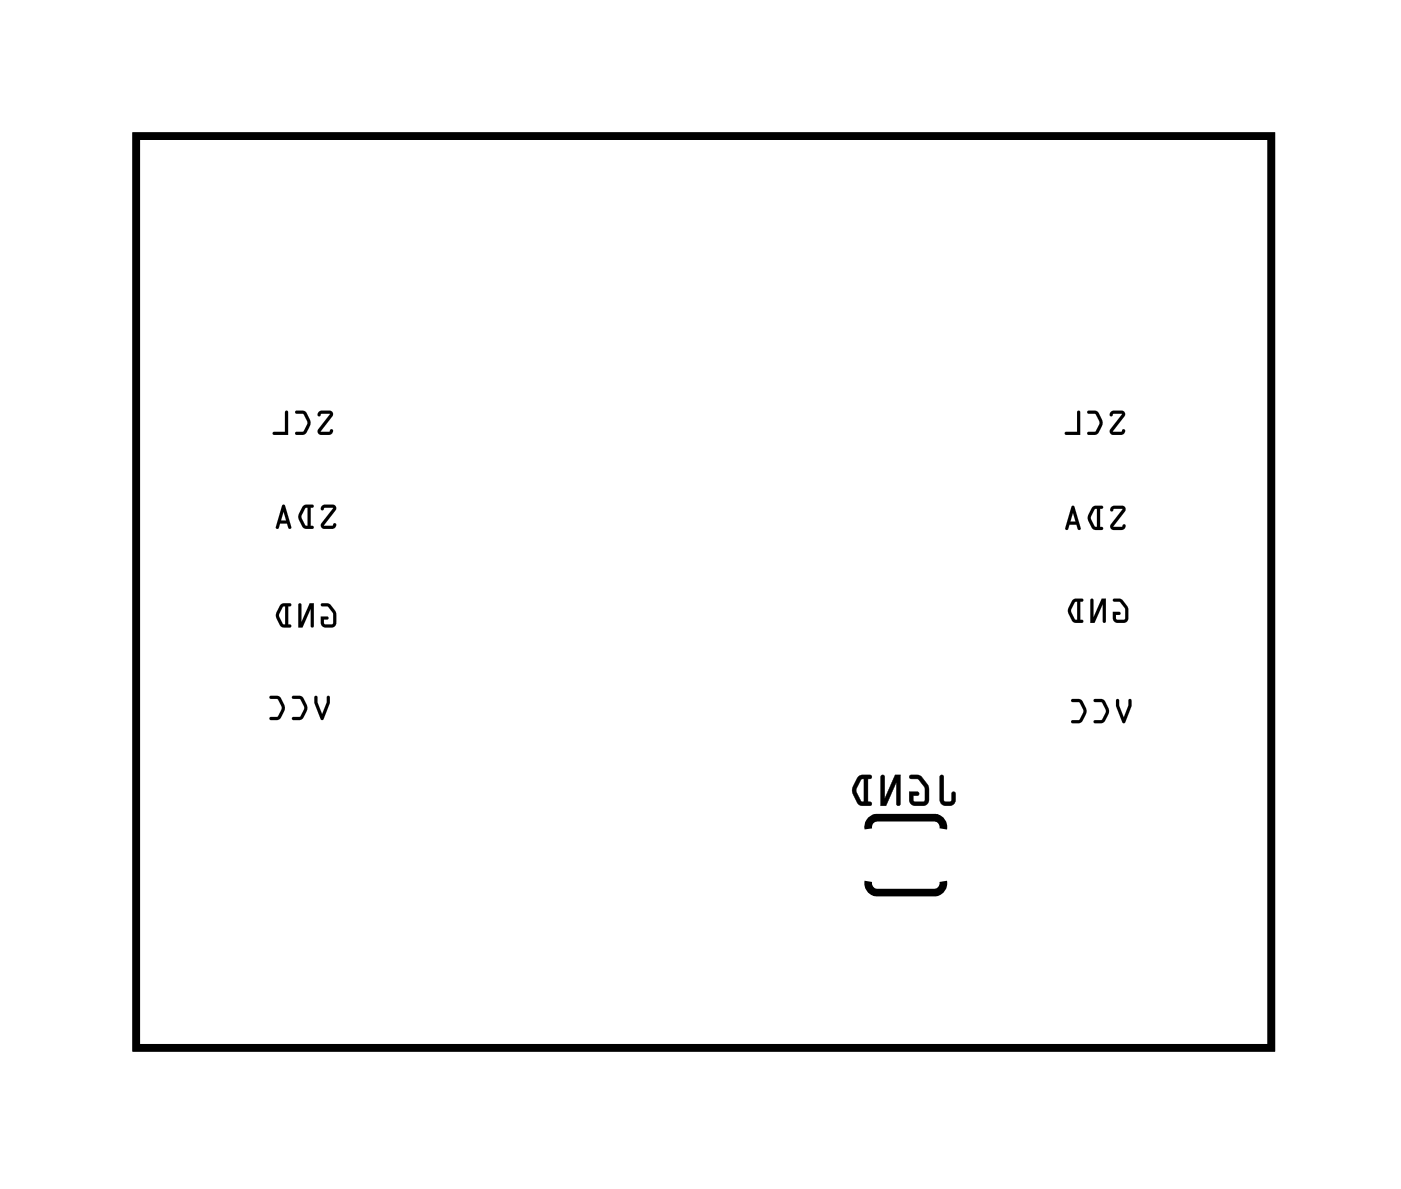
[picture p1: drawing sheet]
<svg xmlns="http://www.w3.org/2000/svg" width="37mm" height="32mm" viewBox="0 0 37 32" stroke-linecap="round" stroke-linejoin="round" font-family="sans-serif">
<path d="M3.6 3.6h30.3v24.4h-30.3zM23.2 22.1v-.2l.2-.1h1.6l.1 .1 .1 .2M23.2 23.5v.2l.2 .1h1.6l.1-.1 .1-.2" fill="none" stroke="#000" stroke-width=".2"/>
<g fill="#000">
<path d="M8.4 18.6v.2l.2 .4 .2-.6h-.1l-.1 .5zM8.4 18.6l.2 .5 .1-.5h.1l-.2 .6-.2-.4zM7.8 18.6l.2 .1 .1 .2-.1 .2h-.2v.1a.29 .29 0 0 0 .4-.3l-.1-.3zM7.8 18.6h.3l.1 .3-.2 .3h-.2l.2-.1 .1-.2-.1-.2h-.2zM7.2 18.6l.2 .1 .1 .2-.1 .2h-.2v.1a.29 .29 0 0 0 .4-.3l-.1-.3zM7.2 18.6h.3l.1 .3-.2 .3h-.2l.2-.1 .1-.2-.1-.2h-.2z"/>
<path d="M8.4 18.6v.2l.2 .4 .2-.6h-.1l-.1 .5zM7.8 18.6l.2 .1 .1 .2-.1 .2h-.2v.1a.3 .3 0 0 0 .4-.3l-.1-.3zM7.2 18.6l.2 .1 .1 .2-.1 .2h-.2v.1a.3 .3 0 0 0 .4-.3l-.1-.3z"/>
<path d="M8.5 11v.1h.3l-.3 .5h.3l.1-.1h-.3l.3-.5zM8.5 11h.4l-.3 .5h.3l-.1 .1h-.3l.3-.5h-.3zM7.9 11l.2 .1 .1 .2-.1 .2h-.2v.1a.29 .29 0 0 0 .4-.3l-.2-.3zM7.9 11h.2l.2 .2-.2 .4h-.2l.2-.1 .1-.2-.1-.2-.2-.1zM7.6 11v.5h-.3v.1h.4v-.6zM7.6 11h.1v.6h-.4v-.1h.3z"/>
<path d="M8.5 11v.1h.3l-.3 .5h.3l.1-.1h-.3l.3-.5zM7.9 11l.2 .1 .1 .2-.1 .2h-.2v.1a.3 .3 0 0 0 .4-.3l-.2-.3zM7.6 11v.5h-.3v.1h.4v-.6z"/>
<path d="M8.6 13.5v.1h.3l-.3 .5h.3v-.1h-.3l.4-.5zM8.6 13.5h.4l-.4 .5h.4l-.1 .1h-.3l.3-.5h-.3zM8.1 13.5l-.1 .4 .1 .2h.2v-.5l.1-.1zM8.1 13.5h.3l-.1 .1 .1 .5h-.3l-.1-.2zM8.2 13.6v.4l-.2-.2zM8.2 13.6l-.2 .2 .2 .2zM7.5 13.5l-.1 .6 .1-.1h.2l.1 .1-.2-.6zM7.5 13.5l.3 .6-.1-.1h-.2l-.1 .1zM7.6 13.7v.2h-.1zM7.6 13.7l-.1 .2h.1z"/>
<path d="M8.6 13.5v.1h.3l-.3 .5h.3v-.1h-.3l.4-.5zM8.1 13.5a.39 .39 0 0 0 0 .6h.3l-.1-.1v-.4l.1-.1zM8.2 13.6v.4l-.2-.2zM7.5 13.5l-.1 .6 .1-.1h.2l.1 .1-.2-.6zM7.6 13.7v.2h-.1z"/>
<path d="M8.6 16.1l.3 .3v.2l-.2 .1-.1-.2h.2h-.2v.2h.3l.1-.3-.2-.3zM8.6 16.1h.2l.2 .3-.1 .3h-.3v-.2h.2h-.2l.1 .2 .2-.1v-.2zM8 16.1v.7h.1l.2-.5 .1 .5v-.7h-.1l-.3 .5v-.5zM8 16.1v.5l.3-.5h.1v.7l-.1-.5-.2 .5h-.1zM7.5 16.2l-.1 .3 .1 .2 .3 .1-.1-.6 .1-.1zM7.5 16.2l.3-.1-.1 .1 .1 .6-.3-.1-.1-.2zM7.6 16.2v.5l-.2-.3zM7.6 16.2l-.2 .2 .2 .3z"/>
<path d="M8.6 16.1l.3 .3v.3l-.3-.1 .2-.1h-.2v.2l.3 .1 .1-.1a.41 .41 0 0 0-.4-.6zM8 16.1v.7h.1l.2-.5 .1 .5v-.7h-.1l-.3 .5v-.5zM7.5 16.2a.39 .39 0 0 0 0 .5h.3h-.1v-.5l.1-.1zM7.6 16.2v.5l-.2-.3z"/>
<path d="M29.7 11l-.1 .1h.3l-.3 .5h.4v-.1h-.3l.3-.5zM29.7 11h.3l-.3 .5h.3v.1h-.4l.3-.5h-.3zM29 11l.2 .1 .1 .2-.1 .2h-.2l.1 .1a.29 .29 0 0 0 .3-.3l-.1-.3zM29 11h.3l.1 .2-.1 .4h-.3l.2-.1 .1-.2-.1-.2-.2-.1zM28.8 11l-.1 .5h-.3v.1h.4v-.6zM28.8 11v.6h-.4v-.1h.3z"/>
<path d="M29.7 11l-.1 .1h.3l-.3 .5h.4v-.1h-.3l.3-.5zM29 11l.2 .1 .1 .2-.1 .2h-.2l.1 .1a.3 .3 0 0 0 .3-.3l-.1-.3zM28.8 11l-.1 .5h-.3v.1h.4v-.6z"/>
<path d="M29.7 13.5v.2l.3-.1-.4 .5h.4v-.1l-.3 .1 .3-.5zM29.7 13.5l.3 .1-.3 .5 .3-.1v.1h-.4l.4-.5-.3 .1zM29.2 13.5l-.1 .4 .1 .2h.2v-.5v-.1zM29.2 13.5h.2v.1v.6l-.2-.1-.1-.2zM29.2 13.6l.1 .5-.2-.3zM29.2 13.6l-.1 .2 .2 .3zM28.6 13.5l-.2 .6 .1-.1h.2l.1 .1-.1-.6zM28.6 13.5l.2 .7-.1-.2h-.2v.1h-.1zM28.6 13.7l.1 .2h-.1zM28.6 13.7v.2h.1z"/>
<path d="M29.7 13.5v.2l.3-.1-.4 .5h.4v-.1l-.3 .1 .3-.5zM29.2 13.5a.39 .39 0 0 0 0 .6h.2v-.5v-.1zM29.2 13.6l.1 .5-.2-.3zM28.6 13.5l-.2 .6 .1-.1h.2l.1 .2zM28.6 13.7l.1 .2h-.1z"/>
<path d="M29.7 16l.3 .2v.3h-.2v-.1h.1l-.2-.1v.3h.3l.1-.4-.2-.2zM29.7 16h.2l.2 .2-.1 .4h-.3v-.3l.2 .1h-.1v.1h.2v-.3zM29.1 16v.6h.1l.2-.5 .1 .5v-.6h-.1l-.2 .5v-.5zM29.1 16h.1v.5l.2-.5h.1v.6l-.1-.5-.2 .5h-.1zM28.6 16l-.1 .4 .2 .2h.2l-.1-.5 .1-.1zM28.6 16h.3l-.1 .1 .1 .5h-.2l-.2-.2zM28.7 16.1l.1 .5-.2-.3zM28.7 16.1l-.1 .2 .2 .2z"/>
<path d="M29.7 16l.3 .3v.2h-.2l.1-.2h-.2v.3h.3h.1a.41 .41 0 0 0-.4-.6zM29.1 16v.6h.1l.2-.5 .1 .5v-.6h-.1l-.2 .5v-.5zM28.6 16a.39 .39 0 0 0 0 .6h.3l-.1-.1v-.4l.1-.1zM28.7 16.1l.1 .4-.2-.2z"/>
<path d="M29.8 18.7v.2l.2 .4 .2-.6h-.1l-.1 .5zM29.8 18.7l.2 .5 .1-.5h.1l-.2 .6-.2-.4zM29.2 18.7l.2 .1 .1 .2-.1 .2h-.2v.1a.29 .29 0 0 0 .4-.3l-.1-.3zM29.2 18.7h.3l.1 .2-.2 .4h-.2l.2-.1 .1-.2-.1-.2-.2-.1zM28.6 18.7l.2 .1 .1 .2-.1 .2h-.2v.1a.29 .29 0 0 0 .4-.3l-.1-.3zM28.6 18.7h.3l.1 .2-.2 .4h-.2l.2-.1 .1-.2-.1-.2-.2-.1z"/>
<path d="M29.8 18.7v.2l.2 .4 .2-.6h-.1l-.1 .5zM29.2 18.7l.2 .1 .1 .2-.1 .2h-.2v.1a.3 .3 0 0 0 .4-.3l-.1-.3zM28.6 18.7l.2 .1 .1 .2-.1 .2h-.2v.1a.3 .3 0 0 0 .4-.3l-.1-.3z"/>
<path d="M3.6 3.6v24.4h30.3v-24.4zM3.6 3.6h30.3v24.4h-30.3z"/>
<path d="M25.1 20.7v.7a.22 .22 0 0 0 .2 .1 .22 .22 0 0 0 .2-.1v-.3l-.1 .3h-.2v-.7zM24.3 20.7v.1h.2l.2 .3-.1 .3h-.2v-.2h.1l-.2-.1v.4h.3l.2-.1a.52 .52 0 0 0-.5-.7zM23.5 20.7v.8h.1l.3-.6v.6h.1v-.8h-.1l-.3 .6v-.6zM22.9 20.7a.49 .49 0 0 0 0 .8h.4l-.1-.1v-.6l.1-.1zM23 20.8h.1v.6l-.2-.3z"/>
<path d="M25.1 20.7v.7a.22 .22 0 0 0 .2 .1 .22 .22 0 0 0 .2-.1v-.3l-.1 .3h-.2v-.7zM25.1 20.7h.1v.7h.2l.1-.3v.3a.21 .21 0 0 1-.2 .1 .21 .21 0 0 1-.2-.1zM24.3 20.7v.1h.2l.2 .2v.4h-.3v-.2h.1l-.2-.1v.3l.1 .1h.3l.1-.1v-.4l-.2-.3zM24.3 20.7l.3 .1a.55 .55 0 0 1 .1 .7h-.3l-.1-.1v-.3l.2 .1h-.1v.2h.3v-.4l-.2-.2h-.2zM23.5 20.7v.8h.2l.2-.6v.6h.1v-.8h-.1l-.3 .6v-.6zM23.5 20.7h.1v.6l.3-.6h.1v.8h-.1v-.6l-.3 .6h-.1zM22.9 20.7l-.2 .3 .1 .2 .1 .3h.3l.1-.1h-.1v-.6l.1-.1zM22.9 20.7h.4l-.1 .1v.6h.1l-.1 .1h-.3l-.1-.3v-.2zM23 20.8h.1v.6l-.2-.3zM23 20.8l-.2 .3 .3 .3v-.6z"/>
</g>
<path d="M24.3 22.2h.6v1.3h-.6z" fill="#fff"/>
<path d="M24.3 22.2h.6v1.3h-.6z" fill="none" stroke="#fff" stroke-width=".25"/>
<path d="M23.4 22.2h.7v1.3h-.7z" fill="#fff"/>
<path d="M23.4 22.2h.7v1.3h-.7z" fill="none" stroke="#fff" stroke-width=".25"/>
<circle cx="16.1" cy="5.5" r=".72" fill="#fff"/>
<circle cx="16.1" cy="5.5" r=".72" fill="none" stroke="#fff" stroke-width=".69" stroke-linecap="butt"/>
<path d="M15.4 4.8h1.5v1.4h-1.5z" fill="#fff"/>
<path d="M15.4 4.8h1.5v1.4h-1.5z" fill="none" stroke="#fff" stroke-width=".69" stroke-linecap="butt"/>
<circle cx="18.7" cy="5.5" r=".72" fill="#fff"/>
<circle cx="18.7" cy="5.5" r=".72" fill="none" stroke="#fff" stroke-width=".69" stroke-linecap="butt"/>
<circle cx="21.2" cy="5.5" r=".72" fill="#fff"/>
<circle cx="21.2" cy="5.5" r=".72" fill="none" stroke="#fff" stroke-width=".69" stroke-linecap="butt"/>
<circle cx="23.8" cy="5.5" r=".72" fill="#fff"/>
<circle cx="23.8" cy="5.5" r=".72" fill="none" stroke="#fff" stroke-width=".69" stroke-linecap="butt"/>
<circle cx="28.8" cy="25.8" r=".72" fill="#fff"/>
<circle cx="28.8" cy="25.8" r=".72" fill="none" stroke="#fff" stroke-width=".69" stroke-linecap="butt"/>
<circle cx="26.3" cy="25.8" r=".72" fill="#fff"/>
<circle cx="26.3" cy="25.8" r=".72" fill="none" stroke="#fff" stroke-width=".69" stroke-linecap="butt"/>
<circle cx="23.8" cy="25.8" r=".72" fill="#fff"/>
<circle cx="23.8" cy="25.8" r=".72" fill="none" stroke="#fff" stroke-width=".69" stroke-linecap="butt"/>
<circle cx="21.2" cy="25.8" r=".72" fill="#fff"/>
<circle cx="21.2" cy="25.8" r=".72" fill="none" stroke="#fff" stroke-width=".69" stroke-linecap="butt"/>
<circle cx="18.7" cy="25.8" r=".72" fill="#fff"/>
<circle cx="18.7" cy="25.8" r=".72" fill="none" stroke="#fff" stroke-width=".69" stroke-linecap="butt"/>
<circle cx="16.1" cy="25.8" r=".72" fill="#fff"/>
<circle cx="16.1" cy="25.8" r=".72" fill="none" stroke="#fff" stroke-width=".69" stroke-linecap="butt"/>
<circle cx="13.6" cy="25.8" r=".72" fill="#fff"/>
<circle cx="13.6" cy="25.8" r=".72" fill="none" stroke="#fff" stroke-width=".69" stroke-linecap="butt"/>
<circle cx="11.1" cy="25.8" r=".72" fill="#fff"/>
<circle cx="11.1" cy="25.8" r=".72" fill="none" stroke="#fff" stroke-width=".69" stroke-linecap="butt"/>
<circle cx="8.5" cy="25.8" r=".72" fill="#fff"/>
<circle cx="8.5" cy="25.8" r=".72" fill="none" stroke="#fff" stroke-width=".69" stroke-linecap="butt"/>
<circle cx="31.8" cy="11.3" r=".74" fill="#fff"/>
<circle cx="31.8" cy="11.3" r=".74" fill="none" stroke="#fff" stroke-width=".76" stroke-linecap="butt"/>
<circle cx="31.8" cy="13.8" r=".74" fill="#fff"/>
<circle cx="31.8" cy="13.8" r=".74" fill="none" stroke="#fff" stroke-width=".76" stroke-linecap="butt"/>
<circle cx="31.8" cy="16.4" r=".74" fill="#fff"/>
<circle cx="31.8" cy="16.4" r=".74" fill="none" stroke="#fff" stroke-width=".76" stroke-linecap="butt"/>
<circle cx="31.8" cy="18.9" r=".74" fill="#fff"/>
<circle cx="31.8" cy="18.9" r=".74" fill="none" stroke="#fff" stroke-width=".76" stroke-linecap="butt"/>
<circle cx="5.8" cy="11.3" r=".74" fill="#fff"/>
<circle cx="5.8" cy="11.3" r=".74" fill="none" stroke="#fff" stroke-width=".76" stroke-linecap="butt"/>
<circle cx="5.8" cy="13.8" r=".74" fill="#fff"/>
<circle cx="5.8" cy="13.8" r=".74" fill="none" stroke="#fff" stroke-width=".76" stroke-linecap="butt"/>
<circle cx="5.8" cy="16.4" r=".74" fill="#fff"/>
<circle cx="5.8" cy="16.4" r=".74" fill="none" stroke="#fff" stroke-width=".76" stroke-linecap="butt"/>
<circle cx="5.8" cy="18.9" r=".74" fill="#fff"/>
<circle cx="5.8" cy="18.9" r=".74" fill="none" stroke="#fff" stroke-width=".76" stroke-linecap="butt"/>
</svg>
